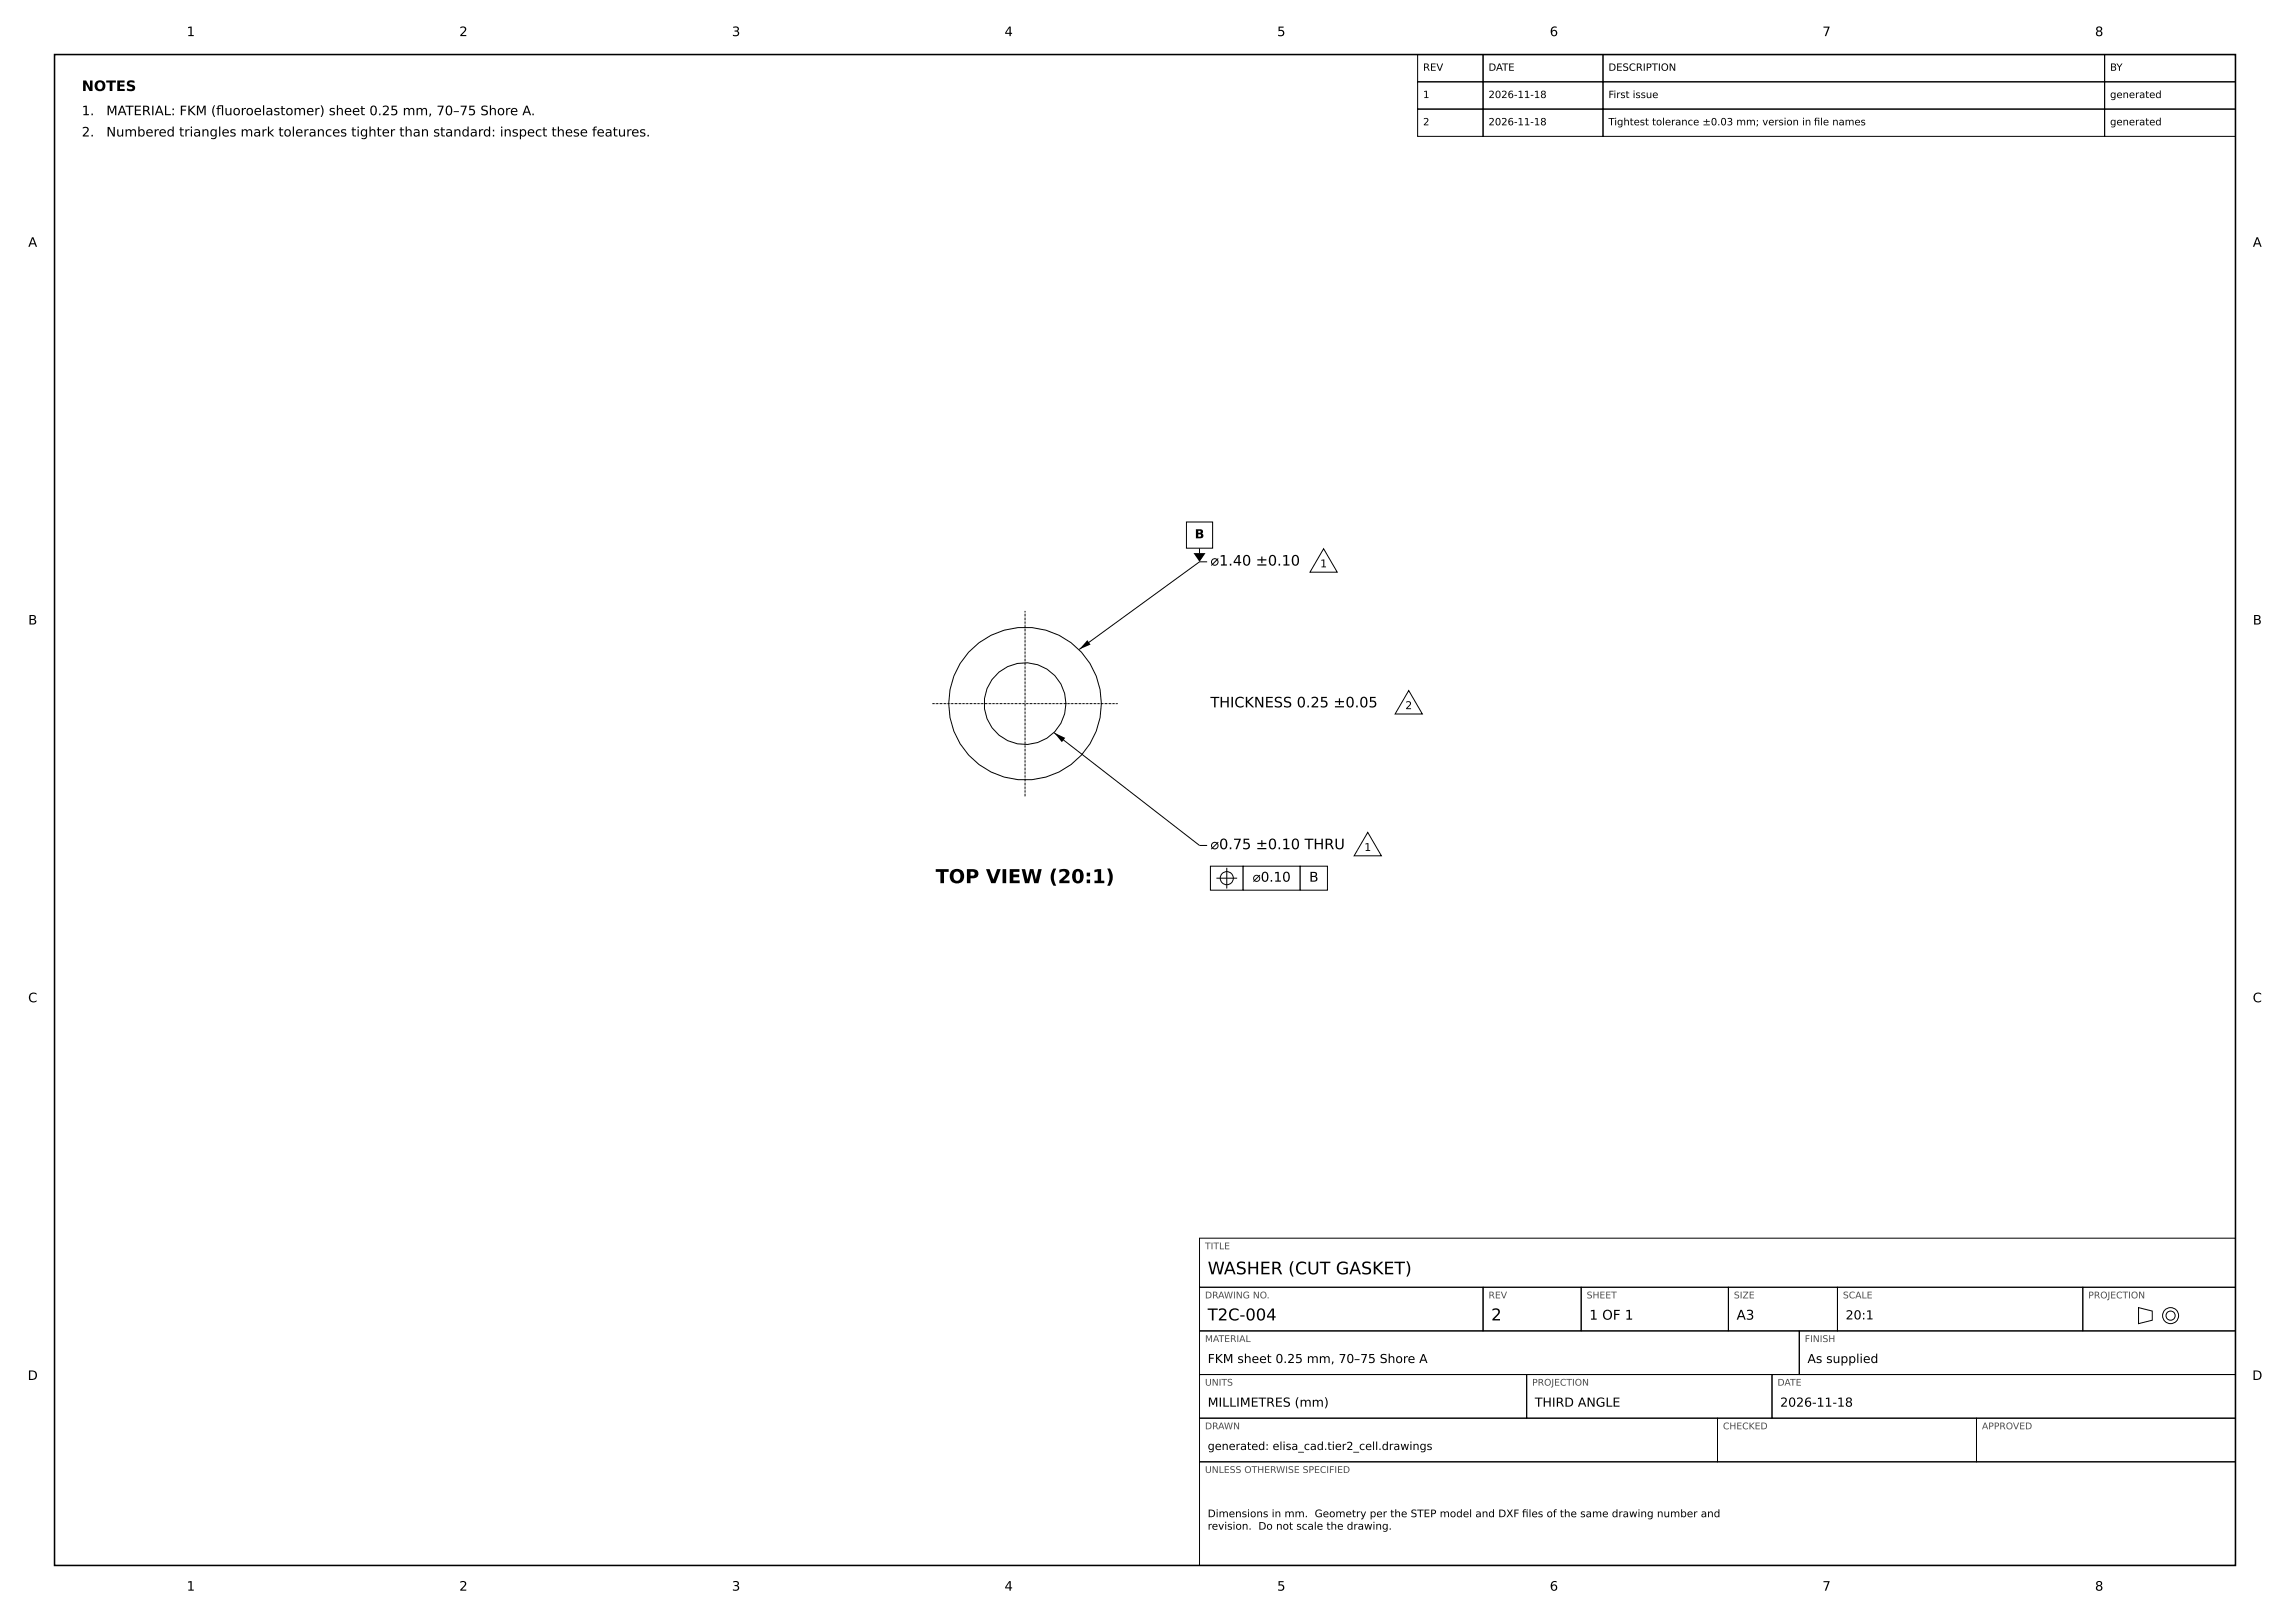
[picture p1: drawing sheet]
<svg xmlns="http://www.w3.org/2000/svg" width="420mm" height="297mm" viewBox="0 0 420 297" stroke-linecap="round" stroke-linejoin="round" font-family="sans-serif">
<defs><g id="words">
<text font-size="3.5" x="171.6" y="161.9">TOP VIEW (20:1)</text>
<text font-size="3.2" x="221.5" y="233.6">WASHER (CUT GASKET)</text>
<g font-size="3">
<text x="221.5" y="242.1">T2C-004</text>
<text x="273.5" y="242.1">2</text>
</g>
<g font-size="2.6">
<text x="15" y="16.7">NOTES</text>
<text x="222" y="103.7">⌀1.40 ±0.10</text>
<text x="222" y="129.7">THICKNESS 0.25 ±0.05</text>
<text x="222" y="155.7">⌀0.75 ±0.10 THRU</text>
</g>
<g font-size="2.5">
<text x="229.7" y="161.6">⌀0.10</text>
<text x="240.1" y="161.6">B</text>
<text x="291.5" y="241.9">1 OF 1</text>
<text x="318.5" y="241.9">A3</text>
</g>
<g font-size="2.4">
<text x="34.2" y="6.6">1</text>
<text x="84.2" y="6.6">2</text>
<text x="134.2" y="6.6">3</text>
<text x="184.2" y="6.6">4</text>
<text x="234.2" y="6.6">5</text>
<text x="284.2" y="6.6">6</text>
<text x="334.2" y="6.6">7</text>
<text x="384.2" y="6.6">8</text>
<text x="15" y="21.1">1.</text>
<text x="19.5" y="21.1">MATERIAL: FKM (fuoroelastomer) sheet 0.25 mm, 70–75 Shore A.</text>
<text x="39.6" y="21.1">l</text>
<text x="15" y="25">2.</text>
<text x="19.5" y="25">Numbered triangles mark tolerances tighter than standard: inspect these features.</text>
<text x="5.2" y="45.2">A</text>
<text x="413.2" y="45.2">A</text>
<text x="5.2" y="114.5">B</text>
<text x="413.2" y="114.5">B</text>
<text x="5.2" y="183.7">C</text>
<text x="413.2" y="183.7">C</text>
<text x="5.1" y="253">D</text>
<text x="413.1" y="253">D</text>
<text x="34.2" y="291.6">1</text>
<text x="84.2" y="291.6">2</text>
<text x="134.2" y="291.6">3</text>
<text x="184.2" y="291.6">4</text>
<text x="234.2" y="291.6">5</text>
<text x="284.2" y="291.6">6</text>
<text x="334.2" y="291.6">7</text>
<text x="384.2" y="291.6">8</text>
</g>
<g font-size="2.3">
<text x="219.1" y="98.7">B</text>
<text x="338.5" y="241.9">20:1</text>
<text x="221.5" y="249.9">FKM sheet 0.25 mm, 70–75 Shore A</text>
<text x="331.5" y="249.9">As supplied</text>
<text x="221.5" y="257.9">MILLIMETRES (mm)</text>
<text x="281.5" y="257.9">THIRD ANGLE</text>
<text x="326.5" y="257.9">2026-11-18</text>
</g>
<g font-size="2">
<text x="242.1" y="104">1</text>
<text x="257.7" y="130">2</text>
<text x="250.2" y="156">1</text>
<text x="221.5" y="265.8">generated: elisa_cad.tier2_cell.drawings</text>
</g>
<g font-size="1.9">
<text x="221.5" y="278.2">Dimensions in mm. Geometry per the STEP model and DXF fles of the same drawing number and</text>
<text x="221.5" y="280.4">revision. Do not scale the drawing.</text>
<text x="279.2" y="278.2">i</text>
</g>
<g font-size="1.8">
<text x="261" y="13">REV</text>
<text x="261" y="18">1</text>
<text x="273" y="13">DATE</text>
<text x="273" y="18">2026-11-18</text>
<text x="295" y="13">DESCRIPTION</text>
<text x="295" y="18">First issue</text>
<text x="387" y="13">BY</text>
<text x="387" y="18">generated</text>
<text x="261" y="23">2</text>
<text x="273" y="23">2026-11-18</text>
<text x="295" y="23">Tightest tolerance ±0.03 mm; version in fle names</text>
<text x="332.7" y="23">i</text>
<text x="387" y="23">generated</text>
</g>
<g font-size="1.7" fill="#4d4d4d">
<text x="221" y="229">TITLE</text>
<text x="221" y="238">DRAWING NO.</text>
<text x="273" y="238">REV</text>
<text x="291" y="238">SHEET</text>
<text x="318" y="238">SIZE</text>
<text x="338" y="238">SCALE</text>
<text x="383" y="238">PROJECTION</text>
<text x="221" y="246">MATERIAL</text>
<text x="331" y="246">FINISH</text>
<text x="221" y="254">UNITS</text>
<text x="281" y="254">PROJECTION</text>
<text x="326" y="254">DATE</text>
<text x="221" y="262">DRAWN</text>
<text x="316" y="262">CHECKED</text>
<text x="363.5" y="262">APPROVED</text>
<text x="221" y="270">UNLESS OTHERWISE SPECIFIED</text>
</g>
</g></defs>
<path d="M10 10h400v277h-400z" fill="none" stroke="#000" stroke-width=".28"/>
<path d="M171 129h34M188 146v-34" fill="none" stroke="#000" stroke-width=".18" stroke-dasharray=".4 .1 .1 .1" stroke-linecap="butt"/>
<g fill="none" stroke="#000" stroke-width=".18">
<path d="M260 10h12v5h-12zM260 15h12v5h-12zM272 10h22v5h-22zM272 15h22v5h-22zM294 10h92v5h-92zM294 15h92v5h-92zM386 10h24v5h-24zM386 15h24v5h-24zM260 20h12v5h-12zM272 20h22v5h-22zM294 20h92v5h-92zM386 20h24v5h-24z"/>
<path d="M220 100.5v.9M221.4 103h-1.4l-22.1 16.1M193.3 134.3l26.7 20.7h1.4M220 227h190v9h-190zM220 236h52v8h-52zM272 236h18v8h-18zM290 236h27v8h-27zM317 236h20v8h-20zM337 236h45v8h-45zM382 236h28v8h-28zM392.2 239.7l2.5 .7v1.6l-2.5 .7zM220 244h110v8h-110z"/>
<path d="M220 252h60v8h-60zM280 252h45v8h-45zM325 252h85v8h-85zM330 244h80v8h-80zM220 260h95v8h-95zM220 268h190v19h-190zM315 260h47.5v8h-47.5zM362.5 260h47.5v8h-47.5z"/>
<circle cx="188" cy="129" r="7.5"/>
<circle cx="188" cy="129" r="14"/>
<circle cx="398.1" cy="241.2" r="1.47"/>
<circle cx="398.1" cy="241.2" r=".84"/>
</g>
<path d="M199.4 117.4l.6 .8-2.1 .9zM218.9 101.4h2.2l-1.1 1.6zM193.3 134.3l2.1 1-.6 .8z" fill="#000"/>
<g fill="#fff" stroke="#000" stroke-width=".18">
<path d="M217.6 95.7h4.8v4.8h-4.8z"/>
<path d="M222 158.8h6v4.4h-6z"/>
<path d="M228 158.8h10.5v4.4h-10.5z"/>
<path d="M238.5 158.8h5v4.4h-5z"/>
<path d="M242.8 100.6l2.5 4.3h-5z"/>
<path d="M250.9 152.6l2.5 4.3h-5z"/>
</g>
<g fill="none" stroke="#000" stroke-width=".18">
<path d="M225 159.1v3.8M223.1 161h3.8"/>
<circle cx="225" cy="161" r="1.2"/>
</g>
<path d="M258.4 126.6l2.5 4.3h-5z" fill="#fff" stroke="#000" stroke-width=".18"/>
<use href="#words"/>
</svg>
